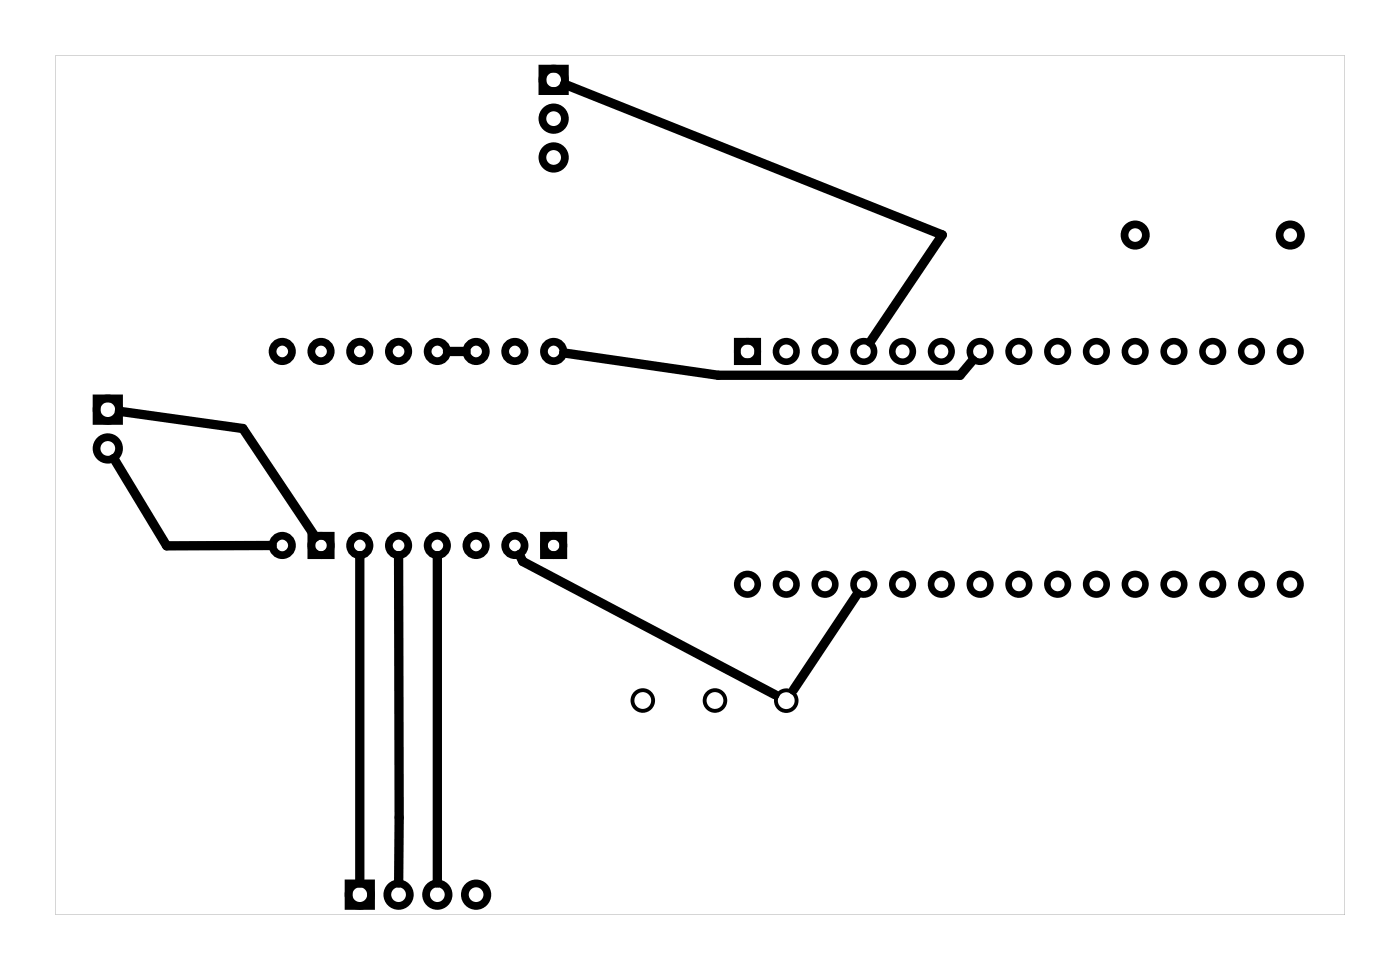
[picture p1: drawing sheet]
<svg xmlns="http://www.w3.org/2000/svg" width="92mm" height="63mm" viewBox="0 0 92 63" stroke-linecap="round" stroke-linejoin="round" font-family="sans-serif">
<path d="M3.6 3.6v56.3h84.5v-56.3zM3.6 3.6h84.5v56.3h-84.5z" fill="#000"/>
<g fill="none" stroke="#000" stroke-width=".51">
<path d="M35.5 4.5h1.5v1.5h-1.5zM6.3 26.1h1.5v1.5h-1.5zM20.4 35.1h1.3v1.2h-1.3zM35.6 35.1h1.3v1.2h-1.3zM22.8 57.8h1.5v1.5h-1.5z"/>
<circle cx="36.3" cy="10.3" r=".74"/>
<circle cx="36.3" cy="5.2" r=".74"/>
<circle cx="36.3" cy="7.8" r=".74"/>
<circle cx="74.4" cy="15.4" r=".7"/>
<circle cx="84.5" cy="15.4" r=".7"/>
<circle cx="7.1" cy="26.8" r=".74"/>
<circle cx="7.1" cy="29.4" r=".74"/>
<circle cx="18.5" cy="23" r=".64"/>
<circle cx="18.5" cy="35.7" r=".64"/>
<circle cx="21" cy="23" r=".64"/>
<circle cx="21" cy="35.7" r=".64"/>
<circle cx="23.6" cy="23" r=".64"/>
<circle cx="23.6" cy="35.7" r=".64"/>
<circle cx="26.1" cy="23" r=".64"/>
<circle cx="26.1" cy="35.7" r=".64"/>
<circle cx="28.7" cy="23" r=".64"/>
<circle cx="28.7" cy="35.7" r=".64"/>
<circle cx="31.2" cy="35.7" r=".64"/>
<circle cx="31.2" cy="23" r=".64"/>
<circle cx="33.7" cy="35.7" r=".64"/>
<circle cx="33.7" cy="23" r=".64"/>
<circle cx="36.3" cy="23" r=".64"/>
<circle cx="36.3" cy="35.7" r=".64"/>
<circle cx="23.6" cy="58.6" r=".74"/>
<circle cx="26.1" cy="58.6" r=".74"/>
<circle cx="28.7" cy="58.6" r=".74"/>
<circle cx="31.2" cy="58.6" r=".74"/>
</g>
<g fill="none" stroke="#000" stroke-width=".43">
<path d="M48.3 22.3h1.3v1.4h-1.3z"/>
<circle cx="49" cy="23" r=".67"/>
<circle cx="49" cy="38.2" r=".67"/>
<circle cx="51.5" cy="23" r=".67"/>
<circle cx="51.5" cy="38.2" r=".67"/>
<circle cx="54.1" cy="23" r=".67"/>
<circle cx="54.1" cy="38.2" r=".67"/>
<circle cx="56.6" cy="23" r=".67"/>
<circle cx="56.6" cy="38.2" r=".67"/>
<circle cx="59.1" cy="23" r=".67"/>
<circle cx="59.1" cy="38.2" r=".67"/>
<circle cx="61.7" cy="23" r=".67"/>
<circle cx="61.7" cy="38.2" r=".67"/>
<circle cx="64.2" cy="23" r=".67"/>
<circle cx="64.2" cy="38.2" r=".67"/>
<circle cx="66.8" cy="23" r=".67"/>
<circle cx="66.8" cy="38.2" r=".67"/>
<circle cx="69.3" cy="23" r=".67"/>
<circle cx="69.3" cy="38.2" r=".67"/>
<circle cx="71.8" cy="23" r=".67"/>
<circle cx="71.8" cy="38.2" r=".67"/>
<circle cx="74.4" cy="23" r=".67"/>
<circle cx="74.4" cy="38.2" r=".67"/>
<circle cx="76.9" cy="23" r=".67"/>
<circle cx="76.9" cy="38.2" r=".67"/>
<circle cx="79.5" cy="23" r=".67"/>
<circle cx="79.5" cy="38.2" r=".67"/>
<circle cx="82" cy="23" r=".67"/>
<circle cx="82" cy="38.2" r=".67"/>
<circle cx="84.5" cy="23" r=".67"/>
<circle cx="84.5" cy="38.2" r=".67"/>
</g>
<g fill="none" stroke="#000" stroke-width=".25">
<circle cx="42.1" cy="45.9" r=".68"/>
<circle cx="46.8" cy="45.9" r=".68"/>
<circle cx="51.5" cy="45.9" r=".68"/>
</g>
<path d="M37 5.5l24.7 9.9-4.7 7M7.5 30l3.4 5.7h6.9M7.8 26.9l8.1 1.2 4.8 7.1M23.6 36.4v21.4M26.1 36.4v21.4M28.7 36.4v21.4M29.3 23h1.2M34 36.3l.3 .5 16.5 8.7M36.9 23.1l10.2 1.5h15.8l.8-1M56.2 38.9l-4.2 6.3" fill="none" stroke="#000" stroke-width=".61"/>
</svg>
